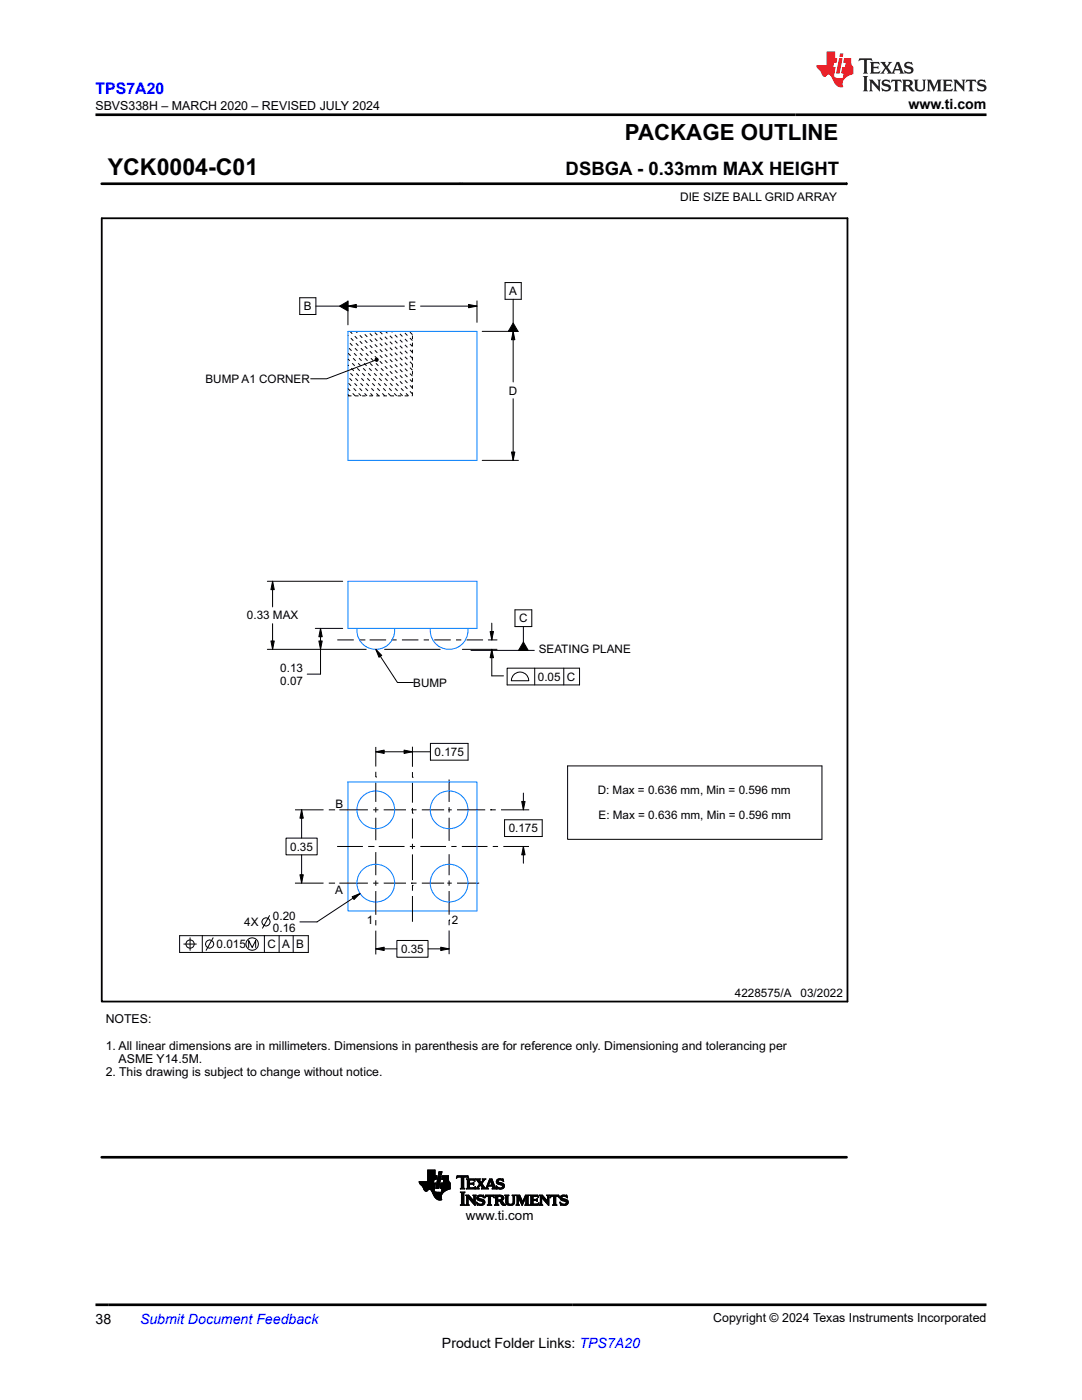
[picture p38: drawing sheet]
<svg xmlns="http://www.w3.org/2000/svg" width="216mm" height="279mm" viewBox="0 0 216 279" stroke-linecap="round" stroke-linejoin="round" font-family="sans-serif">
<defs><g id="words">
<text font-size="4.6" x="21.5" y="35">YCK0004-C01</text>
<text font-size="4.4" x="124.7" y="27.9">PACKAGE OUTLINE</text>
<text font-size="3.7" x="112.9" y="35">DSBGA - 0.33mm MAX HEIGHT</text>
<text font-size="3.2" fill="#00f" x="19" y="18.7">TPS7A20</text>
<g font-size="2.8">
<text x="181.3" y="21.8">www.ti.com</text>
<text x="19" y="264.2">38</text>
<text x="88.2" y="269">Product Folder Links: TPS7A20</text>
</g>
<text font-size="2.8" fill="#00f" x="27.9" y="264.2">Submit Document Feedback</text>
<text font-size="2.7" x="93" y="243.5">www.ti.com</text>
<g font-size="2.5">
<text x="19" y="21.9">SBVS338H – MARCH 2020 – REVISED JULY 2024</text>
<text x="142.3" y="263.9">Copyright © 2024 Texas Instruments Incorporated</text>
</g>
<g font-size="2.4">
<text x="135.7" y="40">DIE SIZE BALL GRID ARRAY</text>
<text x="21.1" y="209.5">1. All linear dimensions are in millimeters. Dimensions in parenthesis are for reference only. Dimensioning and tolerancing per</text>
<text x="21.1" y="204.2">NOTES:</text>
<text x="21.1" y="214.7">2. This drawing is subject to change without notice.</text>
<text x="23.7" y="212.1">ASME Y14.5M.</text>
</g>
<g font-size="2.3">
<text x="101.6" y="58.9">A</text>
<text x="60.6" y="61.9">B</text>
<text x="81.5" y="61.9">E</text>
<text x="41" y="76.4">BUMP A1 CORNER</text>
<text x="101.6" y="78.7">D</text>
<text x="49.3" y="123.6">0.33 MAX</text>
<text x="103.6" y="124.2">C</text>
<text x="107.5" y="130.4">SEATING PLANE</text>
<text x="55.9" y="134.1">0.13</text>
<text x="55.9" y="136.6">0.07</text>
<text x="82.5" y="137">BUMP</text>
<text x="107.3" y="135.9">0.05 C</text>
<text x="86.7" y="150.9">0.175</text>
<text x="66.9" y="161.3">B</text>
<text x="119.3" y="158.5">D: Max = 0.636 mm, Min = 0.596 mm</text>
<text x="101.5" y="166.1">0.175</text>
<text x="119.4" y="163.5">E: Max = 0.636 mm, Min = 0.596 mm</text>
<text x="57.9" y="169.8">0.35</text>
<text x="66.9" y="178.4">A</text>
<text x="48.7" y="184.8">4X</text>
<text x="54.5" y="183.6">0.20</text>
<text x="73.2" y="184.3">1</text>
<text x="90.2" y="184.5">2</text>
<text x="43.2" y="189.2">0.015</text>
<text x="53.4" y="189.2">C A B</text>
<text x="54.5" y="186.1">0.16</text>
<text x="80" y="190.2">0.35</text>
<text x="146.6" y="199">4228575/A</text>
<text x="159.8" y="199">03/2022</text>
</g>
</g></defs>
<g fill="none" stroke="#000" stroke-width=".2">
<path d="M20.3 36.7h148.6M168.9 36.5v.4M59.8 59.4h3.2v3.4h-3.2zM100.8 56.4h3.2v3.3h-3.2zM102.4 59.7v4.8M63 61.1h4.8M67.8 61.1l1.6-1v2zM69.4 61.1l1.7-.3v.6zM69.4 60v4.8M69.4 61.1h11.3M74.8 71.9l-9.6 3.7h-3.2M74.8 71.7l.3-.2h.3l.1 .3-.1 .3h-.3l-.3-.2z"/>
<path d="M83.9 61.1h11.3M93.5 60.8l1.7 .3-1.7 .3zM95.2 60v4.3M96.2 66.1h7.2M102.4 64.5l1 1.6h-2zM102.4 66.1l.3 1.7h-.6zM102.4 66.1v10.1M102.4 79.6v12.3M96.2 91.9h7.2M102.1 90.2h.6l-.3 1.7zM53.3 116h15.1M54.4 116l.3 1.7h-.6z"/>
<path d="M54.4 116v5.1M53.3 129.6h19.8M54.1 127.9h.6l-.3 1.7zM54.4 124.5v5.1M62.9 125.4h5.5M63.6 127.9h.7l-.3 1.7zM64 125.4l.3 1.7h-.7zM64 125.4v9.1h-2.7M67.3 127.7h3.3M71.6 127.7h1.1M72.7 127.7h.1M73.8 127.7h3.2"/>
<path d="M75 129.6l1.2 1.2-.6 .4zM75 129.6l4.3 6.6h3.2M76.7 129.6h11.1M78.1 127.7h1M80.2 127.7h3.3M84.5 127.7h1.1M86.6 127.7h3.3M91 127.7h1M92.3 129.6h6.9M93.1 127.7h3.3M94 129.8h12.6M97.4 127.7h1.8"/>
<path d="M97.8 126h.7l-.4 1.7zM98.1 129.6l.4 1.7h-.7zM98.1 124.4v3.3M98.1 129.6v5.3h2.4M101.2 133.3h14.4v3.4h-14.4zM102.7 134.5a1.74 1.74 0 0 1 1.8-.2 1.74 1.74 0 0 1 1 1.6h-3.5l.1-.5zM102.8 121.7h3.3v3.3h-3.3zM104.4 128.1l1 1.7h-1.9zM104.4 125v3.1M106.7 133.3v3.4M112.5 133.3v3.4M75 150l1.7-.3v.7z"/>
<path d="M75 155.1h.1M75 149.1v3.9M75 154v1.1M75 156.1v3.9M75 150h10.9M80.6 149.7l1.7 .3-1.7 .4zM82.3 155.1h.1M82.3 149v4M82.3 154.1v1M82.3 156.2v4M85.9 148.4h7.5v3.3h-7.5zM89.6 155.6v4.4"/>
<path d="M104.1 159.9h.7l-.4 1.7zM104.4 158.3v3.3M113.3 152.9h50.7v14.6h-50.7zM57.1 167.3h6.2v3.3h-6.2zM58.9 176.2h5.7M58.9 161.6h5.7M59.8 174.6h.7l-.3 1.6zM60.2 161.6l.3 1.7h-.7zM60.2 161.6v5.7M60.2 170.6v5.6M65.6 176.2h1.1M65.6 161.6h1.1"/>
<path d="M66.7 176.2h.1M66.7 161.6h.1M67.3 168.9h5.1M67.7 176.2h5.7M67.7 161.6h5.7M70.3 179l1.5-.7-1.2 1.2zM71.8 178.3l-8.5 5.7h-3.5M73.5 168.9h1M74.5 176.2h1M74.5 161.6h1M74.5 168.9h.1M75 161.1v1"/>
<path d="M75 163.2v4.5M75 170.1v4.6M75 175.7v1.1M75 177.8v4.8M75.6 168.9h5.1M76.6 176.2h4.4M76.6 161.6h4.4M81.8 168.9h1M82.1 161.6h1M82.1 176.2h.1M82.1 176.2h1M82.3 176.7h.1"/>
<path d="M82.3 162.3h.1M82.3 161.2v1.1M82.3 163.3v4.1M82.3 168.4v1.1M82.3 170.5v5.2M82.3 176.7v1.1M82.3 178.8v5.2M83.9 168.9h5.1M84.2 161.6h4.4M84.2 176.2h4.4M89.3 176.2h.8M89.4 161.6h.7"/>
<path d="M89.6 161.1v1M89.6 163.2v4.6M89.6 170.5v4.2M89.6 175.7v1.1M89.6 177.8v4.7M90.1 168.9h1M91.2 176.2h4.4M91.2 161.6h5.6M92.2 168.9h5.1M97.9 161.6h.1M97.9 161.6h1M98.3 168.9h1.1"/>
<path d="M100 161.6h5.6M100.4 168.9h5.2M100.7 163.6h7.5v3.3h-7.5zM104.4 168.9l.4 1.7h-.7zM104.4 168.9v3.4M35.8 186.7h25.7v3.4h-25.7zM36.7 188.4h2.5M37.9 187.2v2.5M40.4 186.7v3.4M42.5 187.2l-1.4 2.5M49.6 189.1v-1.4l.7 1.4 .7-1.4v1.4M52.8 186.7v3.4"/>
<path d="M53.8 182.7l-1.4 2.5M55.7 186.7v3.4M58.5 186.7v3.4M75 189.4l1.7-.4v.7zM75 183.6v1.1M75 185.7v4.8M75 189.4h4.2M79.2 187.7h6.2v3.3h-6.2zM85.4 189.4h4.2M87.9 189l1.7 .4-1.7 .3zM89.6 183.6h.1M89.6 183.6v1.1"/>
<path d="M89.6 185.7v4.7M83.6 235.9h2.9M83.7 235.9h2.8M83.7 236h2.8M83.7 236.1h2.8M83.7 236.1h3.2M83.8 236.2h3.1M83.8 236.3h3.1M83.9 236.3h2.9M83.9 236.4h2.9M84 236.5h2.8M84.1 236.5h2.7"/>
<path d="M84.1 236.6h2.7M84.2 236.7h2.6M84.3 236.7h2.5M84.3 236.8h2.5M84.4 236.9h2.3M84.4 237h2.3M84.5 237.1h2.2M84.5 237.2h2.2M84.5 237.3h2.2M84.6 237.3h2.1M84.6 237.4h1M84.6 237.5h.9"/>
<path d="M84.7 237.5h.7M84.7 237.6h.6M84.8 237.7h.5M84.9 237.7h.3M85.4 235.7h1.2M85.4 235.6h1.2M85.4 235.5h1.2M85.4 234.7l1.8-.1-.2 .8h-1.6M85.4 235.3h1.6M85.4 235.3h1.7M85.4 235.2h1.7M85.4 235.1h1.7"/>
<path d="M85.4 235h1.7M85.4 234.9h1.7M85.4 234.8h1.8M85.4 234.7h1.8M85.4 234.6h1.4M85.4 234.5h1.4M85.4 234.4h1.4M85.4 234.3h1.4M85.4 234.2h1.4M85.4 234.1h1.4M85.4 234h1.4M85.4 233.9h1.4"/>
<path d="M85.4 233.8h1.4M85.4 233.7h1.4M85.4 233.6h1.4M85.4 233.5h1.4M85.9 237.4h.7M86 237.5h.6M86.1 237.6h.5M86.1 237.7h.5M86.2 237.7h.5M86.2 237.8h.5M86.2 237.9h.6M86.3 237.9h.9"/>
<path d="M86.3 238h2.2M86.3 238.1h2.1M86.3 238.1h2M86.4 238.2h1.9M86.4 238.3h1.8M86.5 238.4h1.7M86.5 238.5h1.6M86.5 235.8h-2.9l.2 .4 .5 .6 .5 .8 .3 .1 .5-.3h.3l.9 1.5 .6 .5h.8l-.1-.8 .6-.8M86.6 238.6h1.5M86.6 238.7h1.5M86.6 235.4l-.1 .7h.4l-.3 1.4 .1 .3 .4 .1h1l.1-.7M86.6 238.7h1.4"/>
<path d="M86.7 238.8h1.3M86.7 238.9h1.3M86.8 238.9h1.2M86.8 234.6v-1.1h-1.4v2.3M86.8 239h1.2M86.9 239.1h1.2M87 237.1h.5M87 237.1h.6M87 237h.6M87 236.9h.6M87 239.2h1.1M87 236.8h.6"/>
<path d="M87 236.7h.6M87.1 236.7h.5M87.1 236.6h.5M87.1 236.5h.6M87.1 239.2h1M87.1 236.4h.6M87.1 236.3h.6M87.1 236.2h.6M87.2 236.1h.5M87.2 236.1h.6M87.2 239.3h.9M87.2 236h.6"/>
<path d="M87.2 235.9h.6M87.2 235.8h.6M87.2 235.7h.6M87.3 235.6h.5M87.3 235.5h.6M87.3 239.4h.8M87.3 235.4h.6M87.3 235.3h.6M87.3 235.2h.6M87.4 235.1h.5M87.4 235h.6M87.4 234.9h.6"/>
<path d="M87.4 234.8h.6M87.4 239.4h.7M87.4 234.7h.6M87.4 234.7l.6-.1-.5 2.6h-.6zM87.5 234.3h.6M87.5 234.2h.6M87.5 234.1h.6M87.6 234.1h.5M87.6 234h.6M87.6 233.9h.6M87.6 233.8h.6l-.1 .6h-.6zM87.8 239.5h.1"/>
<path d="M87.8 237.1h2M87.8 237h2M87.8 237l.1 .2h.3M87.8 236.9h2M87.8 236.8v.2M87.9 236.8h1.9M87.9 236.7h1.9M87.9 236.6h1.9M87.9 236.5h1.9M87.9 236.4h1.9M87.9 236.3h1.9M88 236.3h1.8"/>
<path d="M88 236.2h1.8M88 236.1h1.8M88.1 237.9h.4M88.1 237.9h.5M88.1 237.8h.6M88.1 237.7h.7M88.1 237.7h.8M88.1 237.6h.9M88.1 237.5h1M88.1 235.3h1.4M88.2 237.5h1.1M88.2 235.3h1.3"/>
<path d="M88.2 237.4h1.3M88.2 235.2h1.3M88.2 237.3h1.5M88.2 235.1h1.3M88.2 237.3h1.6M88.2 237.2h1.6M88.2 235h1.3M88.2 234.9h1.3M88.3 234.8h1.2M88.3 234.7h1.2M88.3 234.6l1.2 .1v.7h-1.4zM88.4 236.1h1.4"/>
<path d="M88.4 236h1.3M88.5 235.9h1.2M88.5 235.9h1.1M88.5 235.8h1.1M88.5 235.7h1.1M88.5 235.7h1M88.5 235.6h1M88.5 235.5h1M88.6 235.5h.9M88.6 235.4l-.2 .7h-.4l-.2 .7M89.5 235.4l.3 .7v1.2l-1.1 .5M91.1 235.1h.1"/>
<path d="M91.1 235h.2M91.1 234.9h2.3M91.2 234.8h2.2M91.2 234.7h2.2M91.9 237.2h.8M91.9 238h.8M92 237.1h.6M92 235h.5M92 238.1h.6M92 237h.5M92.1 235.1l-.1-.2h-.4l-.5 .2 .1-.5h2.2l.1 .5-.5-.2h-.4l-.1 .2M92.1 237l-.2 .2"/>
<path d="M92.1 236.9h.4M92.1 236.8h.4M92.1 236.7h.4M92.1 236.6h.4M92.1 236.5h.4M92.1 236.4h.4M92.1 236.3h.4M92.1 236.2h.4M92.1 236.1h.4M92.1 236h.4M92.1 235.9h.4M92.1 235.8h.4"/>
<path d="M92.1 235.7h.4M92.1 235.6h.4M92.1 235.5h.4M92.1 235.4h.4M92.1 235.3h.4M92.1 235.2h.4M92.1 235.1h.4M92.1 235.1v1.9M92.1 238.2h.5M92.1 239.9h.5M92.1 239.8h.5M92.1 239.7h.5"/>
<path d="M92.1 239.6h.5M92.1 239.5h.5M92.1 239.4h.5M92.1 239.3h.5M92.1 239.2h.5M92.1 239.1h.5M92.1 239h.5M92.1 238.9h.5M92.1 238.8h.5M92.1 238.7h.5M92.1 238.6h.5M92.1 238.5h.5"/>
<path d="M92.1 238.4h.5M92.1 238.3h.5M92.5 237l.2 .2M92.5 235.1v1.9M92.9 238.5h.6M93 238.6h.6M93.1 237.2h1.6M93.1 238.7h.6M93.1 235.4h1.6M93.1 238.8h.7M93.1 239.9h.3M93.1 239.8h.3"/>
<path d="M93.1 239.7h.3M93.1 239.6h.3M93.1 239.5h.3M93.1 239.4h.3M93.1 239.3h.3M93.1 239.2h.3M93.1 239.1h.3M93.1 239h.9M93.1 238.9h.8M93.2 237.1h1.6M93.2 235.4h1.5M93.2 237h.5"/>
<path d="M93.3 235.5h.4M93.3 237l-.2 .2M93.3 236.1h1l.2-.2v.6l-.2-.1-.6-.1v.7h.8l.4-.2-.2 .5-1.6-.1M93.3 236.9h.4M93.3 236.8h.4M93.3 236.7h.4M93.3 236.6h.4M93.3 236.5h.4M93.3 236.4h.4M93.3 236.3h1.2M93.3 236.2h1.2M93.3 236h.4"/>
<path d="M93.3 235.9h.4M93.3 235.8h.4M93.3 235.7h.4M93.3 235.6h.4M93.3 235h.2M93.4 235.1h.1M93.5 239.1h.5M93.5 239.2h.6M93.6 239.3h.6M93.7 235.6l.1-.1h.5l.5 .2M93.7 235.6v.5M93.7 239.4h.6"/>
<path d="M93.8 239.5h.6M93.9 239.6h.5M94 239.7h.8M94 239.8h.8M94.1 239.8h.7M94.2 239.9h.6M94.3 236.1h.2M94.4 238.5h.6M94.4 236.4h.1M94.4 237h.4M94.4 236h.1M94.5 236.5h.1"/>
<path d="M94.5 235.5h.2M94.5 238.6h.4M94.5 238.7h.3M94.6 238.8h.2M94.6 239.6h.2M94.6 239.5h.2M94.6 239.4h.2M94.6 239.3h.2M94.6 239.2h.2M94.6 239.1h.2M94.6 239h.2M94.6 238.9h.2"/>
<path d="M94.6 235.6h.2M94.7 236.9h.1M94.7 235.7h.1M94.8 236.8h.1M94.8 235.7l-.2-.4h-1.5l.2 .2v1.5M94.8 237.2h.8M94.9 235.4h.9M95.1 237.1h.4M95.1 239.9h.1M95.1 235.4h.6M95.1 239.1h.4M95.1 239h.4"/>
<path d="M95.1 239.2h.5M95.2 237h.3M95.2 238.9h.3M95.2 239.3h.8M95.2 235.5h.5M95.2 235.6l.5 .7-.5 .7M95.2 238.8h.4M95.2 239.4h1.2M95.2 237l-.4 .2M95.2 236.9h.3M95.2 235.6h.6M95.3 238.7h1.2"/>
<path d="M95.3 236.8h.3M95.3 239.5h1.2M95.3 235.7h.5M95.4 238.6h1.1M95.4 236.8h.2M95.4 235.8h.5M95.4 236.7h.3M95.4 235.9h.5M95.4 239.6h1.2M95.5 236.6h.3M95.5 236h.8M95.5 238.5h.7"/>
<path d="M95.6 236.5h.8M95.6 236.1h.6M95.6 236.4h.7M95.6 236.2h.6M95.7 236.3h.5M95.7 239.7h1M95.9 236.6h.5M96 236.7h.5M96 236.8h.6M96.1 237.2h1.3M96.1 235.9h.3M96.1 236.8h.5"/>
<path d="M96.1 239.8h.6M96.2 235.8h.2M96.2 236.2l.7 .9 .2-.2M96.2 236.9h.5M96.2 237l-.4-.5-.3 .6 .1 .1M96.2 237v.1l-.1 .1M96.2 235.7h.3M96.2 238.8h.4M96.2 237h.5M96.2 237.1h.6M96.3 235.6h.3M96.3 239.8h.4"/>
<path d="M96.3 235.4h.6M96.3 235.6l-.3 .4-.3-.5 .1-.2h-.9l.3 .3M96.3 235.6l-.1-.3h.7l-.3 .3M96.3 235.5h.3M96.3 239.9h.5M96.4 238.5h.1M96.4 235.4h.3M96.4 238.9h.2M96.5 239h.1M96.6 239.1l-.6-.4-.4 .1-.1 .2 .1 .2 1 .3 .2 .4M96.6 239.1l-.1-.6-1.1 .1-.3 .3 .1 .5 1 .4 .1 .3-.1 .2h-.4l-.7-.4M96.6 235.6l-.4 .6"/>
<path d="M96.7 239h.1M96.7 238.9h.2M96.8 239.9l-.3 .5-.6 .2-.5-.2-.2 .1-.1-.6M96.8 238.8h.2M96.8 238.7h1.7M96.8 238.6h1.7M96.9 238.5h1.6M96.9 237.1h.4M97 237h.3M97 236.9h.3M97.1 236.9l.6-1.6h.5l.6 1.7 .3 .2M97.1 236.8h.3"/>
<path d="M97.2 236.7h1.5M97.2 236.6h1.5M97.2 236.5h.3M97.3 236.4h.2M97.3 236.3h.3M97.3 237l.1 .2M97.3 237l.1-.3h.8l.1 .3M97.3 236.2h.3M97.4 236.1h.2M97.4 236h.3M97.4 238.8h.5M97.5 235.9h.2"/>
<path d="M97.5 238.9l-.4-.1-.4 .2 .2-.5h1.6l.1 .5-.4-.2h-.3v.1M97.5 238.9v1.4l-.3 .2M97.5 239.9h.4M97.5 239.8h.4M97.5 239.7h.4M97.5 239.6h.4M97.5 239.5h.4M97.5 239.4h.4M97.5 239.3h.4M97.5 239.2h.4M97.5 239.1h.4M97.5 239h.4"/>
<path d="M97.5 238.9h.4M97.5 235.8h.3M97.5 235.7h.3M97.6 235.6h.7M97.6 235.5h.7M97.6 235.4h.6M97.7 235.4h.5M97.8 235.6l.4 .9h-.7zM97.9 235.7h.4M97.9 238.9v1.4l.2 .2M97.9 235.8h.5M97.9 235.9h.5"/>
<path d="M98 236h.4M98 236.1h.5M98 236.2h.5M98.1 236.3h.5M98.1 236.4h.5M98.1 236.5h.5M98.2 237.2h.9M98.2 236.8h.5M98.3 236.8h.5M98.3 236.9h.5M98.3 237l-.1 .2M98.3 238.8h.3"/>
<path d="M98.3 237.1h.6M98.3 237h.5M98.5 238.9h.1M98.5 239h.1M98.7 238.5h1.3M98.8 238.6h1.5M98.9 238.7h1.5M98.9 238.8h.4M98.9 239.9h.4M98.9 239.8h.4M98.9 239.7h1.2M98.9 239.6h1.3"/>
<path d="M98.9 239.5h1.5M98.9 239.4h.4M98.9 239.3h.4M98.9 239.2h.4M98.9 239.1h.4M98.9 239h.4M98.9 238.9h.4M99 236.8h.1M99 236.7h.1M99 236.8h.2M99 235.8h.4M99 235.9h.5"/>
<path d="M99 235.7h.4M99 236.9h.4M99.1 236h.7M99.1 235.6h.3M99.1 237h.5M99.1 236.1h1.1M99.1 237.1h1.4M99.1 235.5h.4M99.1 237.2h.2M99.2 236.2h1.2M99.2 235.4h1.2M99.3 236.3h1.2"/>
<path d="M99.3 235.4h1.1M99.3 239.5v-.7h.5l.2 .1 .1 .3-.4 .3M99.4 237.2h.9M99.5 236.4h1.1M99.5 235.3h.5M99.7 237.3h.3M99.7 239.8h.5M99.8 239.8h.5M99.9 239.9h.5M99.9 236.5h.7M99.9 238.8h.6M99.9 239.4h.5"/>
<path d="M100 238.9h.5M100 239.3h.5M100 237h.5M100.1 239.2h.4M100.1 239h.4M100.1 235.5h.3M100.1 239.1h.4M100.2 236.6h.4M100.2 236.9h.4M100.2 236.7h.5M100.2 236.8h.4M100.2 235.6h.3"/>
<path d="M100.3 236.8h.3M100.4 235.7h.1M100.5 235.8l-.6-.3h-.4l-.1 .2 .1 .2 1.1 .4v.5l-.3 .4-1.2 .1-.1-.7M100.5 235.8h.1M100.5 235.8l-.1-.5h-1.1l-.2 .4v.4l1 .5 .2 .2-.2 .2-.4 .1-.7-.5M100.7 238.5h.8M100.8 238.6h.6M100.9 238.7h.5M100.9 238.8h.4M100.9 239.8h.4M100.9 239.7h.4M100.9 239.6h.4"/>
<path d="M100.9 239.5h.4M100.9 239.4h.4M100.9 239.3h.4M100.9 239.2h.4M100.9 239.1h.4M100.9 239h.4M100.9 238.9h.4M100.9 239.9h.5M101.3 239.8l.2 .4 .4 .1 .4-.1 .1-.4M101.3 239.8l.1-1 .1-.3h-.8l.2 .3v1.3l.3 .3 .5 .2 .6-.1 .3-.2 .1-.5M102.2 238.5h.7M102.3 238.6h.4"/>
<path d="M102.4 238.7h.3M102.4 239.9h.3M102.4 238.8h.3M102.4 239.8v-1l-.2-.3h.7l-.2 .3v1M102.4 239.8h.3M102.4 239.7h.3M102.4 239.6h.3M102.4 239.5h.3M102.4 239.4h.3M102.4 239.3h.3M102.4 239.2h.3M102.4 239.1h.3"/>
<path d="M102.4 239h.3M102.4 238.9h.3M103 238.5h.7M103.1 238.6h.7M103.2 238.7h.6M103.2 238.8h.6M103.2 239.9h.2M103.2 239.8h.2M103.2 239.7h.2M103.2 239.6h.2M103.2 239.5h.2M103.2 239.4h.2"/>
<path d="M103.2 239.3h.2M103.2 239.2h.2M103.2 239.1h.2M103.2 239h.7M103.2 238.9h.7M103.5 239.1h.5M103.5 239.2h.5M103.6 239.3h.4M103.6 239.4h.5M103.7 239.5h.4M103.7 239.6h.5M103.8 239.7h.4"/>
<path d="M103.8 239.8h.5M103.8 239.8h.7M103.9 239.9h.6M104.3 239.8h.3M104.4 239.7h.2M104.4 239.6h.3M104.4 239.5h.3M104.5 239.4h.2M104.5 239.3h.3M104.6 239.2h.2M104.6 239.1h.3M104.6 239h.8"/>
<path d="M104.7 238.9h.7M104.7 238.8h.7M104.8 238.7h.6M104.8 238.6h.7M104.8 238.5h.8M104.9 239.9h.5M104.9 239.8h.5M104.9 239.7h.5M104.9 239.6h.5M104.9 239.5h.5M104.9 239.4h.5M104.9 239.3h.5"/>
<path d="M104.9 239.2h.5M104.9 239.1h.5M105.7 238.5h1.6M105.8 238.6h1.5M105.9 238.7h1.5M105.9 238.8h.5M105.9 239.9h.5M105.9 239.8h.5M105.9 239.7h.5M105.9 239.6h1.3M105.9 239.5h1.3M105.9 239.4h1.3"/>
<path d="M105.9 239.3h.5M105.9 239.2h.5M105.9 239.1h.5M105.9 239h.5M105.9 238.9h.5M106.4 238.9v.5h.6l.2-.2v.6l-.2-.2h-.6v.6M106.4 238.9l.1-.1h.5l.4 .2M107.1 239.7h.1M107.1 239.3h.1M107.2 238.8h.2M107.3 238.9h.2M107.4 239h.1"/>
<path d="M107.4 239l-.1-.5h-1.6l.2 .3v1.4l-.2 .3M107.6 238.5h.6M107.7 238.6h.6M107.8 238.7h.6M107.8 238.8h.7M107.8 239.9h.3M107.8 239.8h.3M107.8 239.7h.3M107.8 239.6h.3M107.8 239.5h.3M107.8 239.4h.3M107.8 239.3h.3"/>
<path d="M107.8 239.2h.3M107.8 239.1h.3M107.8 239h.8M107.8 238.9h.8M108.1 239v1.3l.2 .2M108.1 239h.1M108.1 239l1.4 1.6v-1.8l.2-.3h-.6l.1 .3v.9M108.2 239.1h.5M108.2 239.2h.6M108.3 239.3h.6M108.4 239.4h.6M108.5 239.5h.6"/>
<path d="M108.6 239.6h.5M108.6 239.7h.9M108.7 239.8h.8M108.8 239.8h.7M108.9 239.9h.6M109.1 238.5h.6M109.2 238.6h.4M109.2 238.7h.3M109.2 239.7l-1-1.2h-.6l.2 .3v1.4l-.2 .3M109.2 239.7h.1M109.2 238.8h.3M109.2 239.6h.3"/>
<path d="M109.2 239.5h.3M109.2 239.4h.3M109.2 239.3h.3M109.2 239.2h.3M109.2 239.1h.3M109.2 239h.3M109.2 238.9h.3M109.7 239h.1M109.8 238.9h.1M109.8 238.8h.2M109.8 238.7h1.8M109.8 238.6h1.7"/>
<path d="M109.9 238.5h1.6M110.5 238.8h.4M110.5 238.9l-.4-.1-.4 .2 .2-.5h1.6l.2 .5-.5-.2h-.3v.1M110.5 238.9v1.4l-.3 .2M110.5 239.9h.4M110.5 239.8h.4M110.5 239.7h.4M110.5 239.6h.4M110.5 239.5h.4M110.5 239.4h.4M110.5 239.3h.4M110.5 239.2h.4"/>
<path d="M110.5 239.1h.4M110.5 239h.4M110.5 238.9h.4M110.9 238.9v1.4l.2 .2M111.4 238.8h.2M111.5 238.9h.1M111.5 239h.1M111.7 239.9h.1M111.8 239.1h.4M111.8 239h.3M111.8 239.2h.5M111.8 238.9h.3"/>
<path d="M111.8 239.3h.8M111.8 238.8h.4M111.8 239.4h1.2M111.9 238.7h1.3M111.9 239.5h1.3M112 238.6h1.1M112.1 239.6h1.2M112.2 238.5h.6M112.3 239.7l.6 .1v.4l-.6 .1-.6-.4M112.3 239.7h1M112.7 239.8h.7M112.9 238.8h.3"/>
<path d="M112.9 239.8h.5M113 239.9h.4M113 238.5h.1M113 238.9h.2M113.1 239h.1M113.2 239.1l-.6-.4-.3 .1-.2 .2 .2 .2 .9 .3 .2 .4M113.2 239.1l-.1-.6-1.1 .1-.2 .3v.4l.5 .4M113.4 239.9l-.2 .5-.6 .2-.6-.2-.1 .1-.2-.6M91.9 240.5l.2-.3v-2l-.2-.3h.9l-.2 .3v2.1l.2 .2M91.9 240.5h.9M92 240.4h.6M92.1 240.3h.5"/>
<path d="M92.1 240.2h.5M92.1 240.1h.5M92.1 240h.5M92.8 240.5h-.9M92.9 240.5l.2-.3v-1.4l-.2-.3h.6l1 1.2 .1-.9-.2-.3h.6l-.2 .3v1.8l-1.4-1.6v1.3l.2 .2M92.9 240.5h.7M93.1 240.4h.4M93.1 240.3h.3M93.1 240.2h.3M93.1 240.1h.3M93.1 240h.3M93.6 240.5h-.7"/>
<path d="M94.3 240h.5M94.4 240.1h.4M94.5 240.2h.3M94.5 240.3h.3M94.6 240.4h.2M94.7 240.5h.1M95.1 240h.2M95.1 240.1h.3M95.2 240.2h.3M95.2 240.3h.6M95.2 240.4h1.3M95.2 240.5h.1"/>
<path d="M95.5 240.5h.9M96 240.3h.6M96.3 240.2h.4M96.3 240.1h.4M96.4 240h.3M97.2 240.5h.9M97.4 240.4h.5M97.4 240.3h.5M97.5 240.2h.4M97.5 240.1h.4M97.5 240h.4M98.1 240.5h-.9"/>
<path d="M98.7 240.5l.2-.2v-1.5l-.2-.3h1l.8 .3v.5l-.5 .3 .9 .9M98.7 240.5h.8M98.8 240.4h.6M98.9 240.3h.4M98.9 240.2h.4M98.9 240.1h.4M98.9 240h.4M99.5 240.5l-.2-.2v-.6l.5 .1 .5 .7h.6M99.5 240.5h-.8M99.9 240h.5M100 240.1h.5M100 240.2h.6"/>
<path d="M100.1 240.3h.5M100.2 240.4h.6M100.3 240.5h.6M100.9 240h.5M101 240.1h.4M101 240.2h.5M101.1 240.3h.6M101.2 240.4h1.3M101.4 240.5h.9M102 240.3h.5M102.3 240.2h.3M102.3 240.1h.3"/>
<path d="M102.4 240h.3M103 240.5l.2-.3v-1.4l-.2-.3h.7l.6 1.3 .6-1.3h.7l-.2 .3v1.5l.2 .2M103 240.5h.6M103.1 240.4h.4M103.2 240.3h.2M103.2 240.2h.2M103.2 240.1h.2M103.2 240h.2M103.6 240.5h-.6M103.9 240h.6M104 240.1h.4M104 240.2h.4"/>
<path d="M104 240.3h.3M104.1 240.4h.2M104.1 240.5h.1M104.7 240.5l.2-.2v-1.4l-.7 1.7-.8-1.7v1.4l.2 .2M104.7 240.5h.9M104.9 240.4h.5M104.9 240.3h.5M104.9 240.2h.5M104.9 240.1h.5M104.9 240h.5M105.6 240.5h-.9M105.7 240.5h1.7"/>
<path d="M105.9 240.4h1.5M105.9 240.3h1.6M105.9 240.2h.5M105.9 240.1h.5M105.9 240h.5M106.4 240.2l.1 .1M107.3 240.2h.2M107.4 240.1h.1M107.5 240h.1M107.5 240l-.5 .3M107.5 240l-.1 .5h-1.7M107.6 240.5h.7"/>
<path d="M107.8 240.4h.4M107.8 240.3h.3M107.8 240.2h.3M107.8 240.1h.3M107.8 240h.3M108.3 240.5h-.7M109 240h.5M109.1 240.1h.4M109.1 240.2h.4M109.2 240.3h.3M109.3 240.4h.2M109.4 240.5h.1"/>
<path d="M110.2 240.5h.9M110.4 240.4h.5M110.5 240.3h.4M110.5 240.2h.4M110.5 240.1h.4M110.5 240h.4M111.1 240.5h-.9M111.7 240h.2M111.8 240.1h.2M111.8 240.2h.3M111.8 240.3h.6M111.8 240.4h1.4"/>
<path d="M111.9 240.5h.1M112.2 240.5h.8M112.7 240.3h.6M112.9 240.2h.4M113 240.1h.4M113 240h.4"/>
<circle cx="37.9" cy="188.4" r=".83"/>
<circle cx="41.8" cy="188.4" r=".82"/>
<circle cx="50.3" cy="188.4" r="1.25"/>
<circle cx="53.1" cy="184" r=".82"/>
</g>
<g fill="#000">
<path d="M67.8 61.1l1.6-1v2zM69.4 61.1l1.7-.3v.6zM74.8 71.7l.3-.2h.3l.1 .3-.1 .3h-.3l-.3-.2zM93.5 60.8l1.7 .3-1.7 .3zM102.4 66.1l.3 1.7h-.6zM102.4 64.5l1 1.6h-2zM102.1 90.2h.6l-.3 1.7zM54.4 116l.3 1.7h-.6zM54.1 127.9h.6l-.3 1.7zM64 125.4l.3 1.7h-.7zM63.6 127.9h.7l-.3 1.7zM75 129.6l1.2 1.2-.6 .4z"/>
<path d="M98.1 129.6l.4 1.7h-.7zM97.8 126h.7l-.4 1.7zM104.4 128.1l1 1.7h-1.9zM75 150l1.7-.3v.7zM80.6 149.7l1.7 .3-1.7 .4zM60.2 161.6l.3 1.7h-.7zM59.8 174.6h.7l-.3 1.6zM70.3 179l1.5-.7-1.2 1.2zM104.4 168.9l.4 1.7h-.7zM104.1 159.9h.7l-.4 1.7zM75 189.4l1.7-.4v.7zM87.9 189l1.7 .4-1.7 .3z"/>
</g>
<path d="M20.3 43.6h148.8v156.3h-148.8z" fill="none" stroke="#000" stroke-width=".36"/>
<path d="M20.3 36.7h148.6M20.3 231h148.6" fill="none" stroke="#000" stroke-width=".53"/>
<g fill="none" stroke="#007fff" stroke-width=".2">
<path d="M69.4 66.1h25.8v25.8h-25.8zM69.4 116h25.8v9.4h-25.8zM71.2 125.4a3.8 3.8 0 0 0 3.8 4.2 3.8 3.8 0 0 0 3.7-4.2M85.9 125.4a3.8 3.8 0 0 0 3.7 4.2 3.8 3.8 0 0 0 3.8-4.2M69.4 156.1h25.8v25.7h-25.8z"/>
<circle cx="75" cy="161.6" r="3.8"/>
<circle cx="75" cy="176.2" r="3.8"/>
<circle cx="89.6" cy="161.6" r="3.8"/>
<circle cx="89.6" cy="176.2" r="3.8"/>
</g>
<g fill="none" stroke="#000" stroke-width=".2" stroke-dasharray=".7 .7" stroke-linecap="butt">
<path d="M69.4 79h12.9M69.7 79l-.3-.3M70.9 79l-1.5-1.4M72.1 79l-2.7-2.6M73.2 79l-3.8-3.8M74.4 79l-5-5M75.6 79l-6.2-6.2M76.8 79l-7.4-7.4M78 79l-8.6-8.5M79.2 79l-9.8-9.7M80.3 79l-10.9-10.9M81.5 79l-12.1-12.1"/>
<path d="M82.3 79v-12.9M82.3 78.6l-12.5-12.5M82.3 77.4l-11.3-11.3M82.3 76.2l-10.1-10.1M82.3 75.1l-8.9-9M82.3 73.9l-7.7-7.8M82.3 72.7l-6.6-6.6M82.3 71.5l-5.4-5.4M82.3 70.3l-4.2-4.2M82.3 69.1l-3-3M82.3 68l-1.8-1.9M82.3 66.8l-.7-.7"/>
</g>
<path d="M171.5 11.6l-.2 .6 .5-.2h.6v.1v2.2l-.2 .4h1l-.2-.4v-2.2v-.1h.5l.5 .2-.1-.6zM173.6 12.4l.2 .3v1.6l-.2 .4h1.9l.1-.6a1.08 1.08 0 0 1-1.3 .2v-.7h.6l.4 .2v-.7l-.4 .2h-.6v-.5l.2-.2a1 1 0 0 1 1 .3l-.1-.5zM175.7 12.4l.9 1.1-1 1.2h.9l-.2-.2 .5-.8 .4 .8-.2 .2h1.6l-.2-.2 .2-.5h.9l.1 .5-.1 .2h.9l-.2-.4-.8-1.9h-.5l-.9 2.1-.9-1.1 .9-1h-.8l.2 .2-.4 .6-.4-.6 .2-.2zM179 12.8l.4 1h-.7zM180.7 12.5a.65 .65 0 0 0-.2 .7 .65 .65 0 0 0 .6 .5l.6 .1 .1 .3a.79 .79 0 0 1-.7 .4 .79 .79 0 0 1-.7-.5l.1 .7 .2-.1a.93 .93 0 0 0 1.1 0 .93 .93 0 0 0 .4-.9 1.46 1.46 0 0 0-1.2-.6l-.1-.3a1.09 1.09 0 0 1 1.2 .2l-.2-.6-.1 .1-.5-.2zM172.2 15.2l.2 .4v2.2l-.2 .4h1l-.2-.4v-2.2l.2-.4zM173.4 15.9l.2 .4v1.5l-.2 .4h.8l-.3-.4 .1-1.3 1.6 1.8v-2l.2-.4h-.7l.1 .2 .1 1.1-1.2-1.3zM176.2 16a.65 .65 0 0 0-.2 .8 .65 .65 0 0 0 .6 .4l.6 .2 .1 .2a.79 .79 0 0 1-.7 .4 .79 .79 0 0 1-.7-.5l.1 .7 .2-.1a.93 .93 0 0 0 1.1 .1 .93 .93 0 0 0 .4-1 1.46 1.46 0 0 0-1.2-.5l-.1-.4a1.09 1.09 0 0 1 1.2 .2l-.1-.6-.2 .1-.5-.1zM177.9 15.9l-.1 .6a.63 .63 0 0 1 .8-.3v1.6l-.3 .4h1l-.2-.4v-1.6a.66 .66 0 0 1 .8 .3l-.1-.6zM180 15.9l.2 .4v1.5l-.2 .4h1l-.2-.2-.1-.7h.5l.1 .2a.79 .79 0 0 0 1.2 .6l-1-.9a.61 .61 0 0 0 .6-.6 .61 .61 0 0 0-.5-.7zM180.8 16.2h.1a.47 .47 0 0 1 .5 .1 .47 .47 0 0 1 .1 .5l-.1 .1-.7 .1zM182.3 15.9l.2 .2a2.27 2.27 0 0 0 .4 2 1.04 1.04 0 0 0 1.7-.7v-1.3l.2-.2h-.8l.2 .4v1.1a.6 .6 0 0 1-.6 .6 .6 .6 0 0 1-.6-.6v-1.1l.3-.4zM184.9 15.9l.2 .4v1.5l-.2 .4h.8l-.3-.4v-1.4l.9 1.9 .9-1.9v1.4l-.3 .4h1l-.2-.4v-1.5l.2-.4h-.8l-.7 1.5-.6-1.5zM188.1 15.9l.2 .4v1.5l-.2 .4h1.9l.1-.6a1.09 1.09 0 0 1-1.3 .2v-.7h.6l.4 .2v-.6l-.4 .2h-.6v-.6l.2-.1a1.01 1.01 0 0 1 1 .3l-.1-.6zM190.2 15.9l.3 .4v1.5l-.3 .4h.8l-.2-.4v-1.3l1.6 1.8v-2l.2-.4h-.7l.2 .2v1.1l-1.2-1.3zM192.8 15.9l-.1 .6a.63 .63 0 0 1 .8-.3v1.6l-.3 .4h1l-.2-.4v-1.6a.66 .66 0 0 1 .8 .3l-.1-.6zM195.2 16a.65 .65 0 0 0-.2 .8 .65 .65 0 0 0 .6 .4l.6 .2 .2 .2a.79 .79 0 0 1-.7 .4 .79 .79 0 0 1-.7-.5l.1 .7 .2-.1a.93 .93 0 0 0 1 .1 .93 .93 0 0 0 .5-1 1.46 1.46 0 0 0-1.3-.5v-.4a1.09 1.09 0 0 1 1.2 .2l-.2-.6-.2 .1-.5-.1z" fill="#231f20"/>
<path d="M164.9 10.3v2.7h-2l.1 .4 .8 1a.95 .95 0 0 0 1 .9 .59 .59 0 0 1 .5-.4 .59 .59 0 0 1 .5 .3l.4 .8a1.59 1.59 0 0 0 2.1 1.4 1.61 1.61 0 0 1 1-2.3l1-.3-.1-1.5a1.59 1.59 0 0 1-.3-1.7h-1.5l-.2 .9h.6l-.2 .9h-.5l-.2 .9v.3l.4 .1-.1 .9h-.7a.73 .73 0 0 1-1-.7l.3-1.5h-.5l.1-.9h.5l.2-.9h-.5v-1.3zM167.4 11.6l-.6 3.1h.7l.6-3.1zM167.6 10.7l-.1 .6h.7l.1-.6z" fill="#ed1c24"/>
<path d="M19 22.9h177.8M19 260.4h177.8" fill="none" stroke="#000" stroke-width=".53"/>
<use href="#words"/>
</svg>
